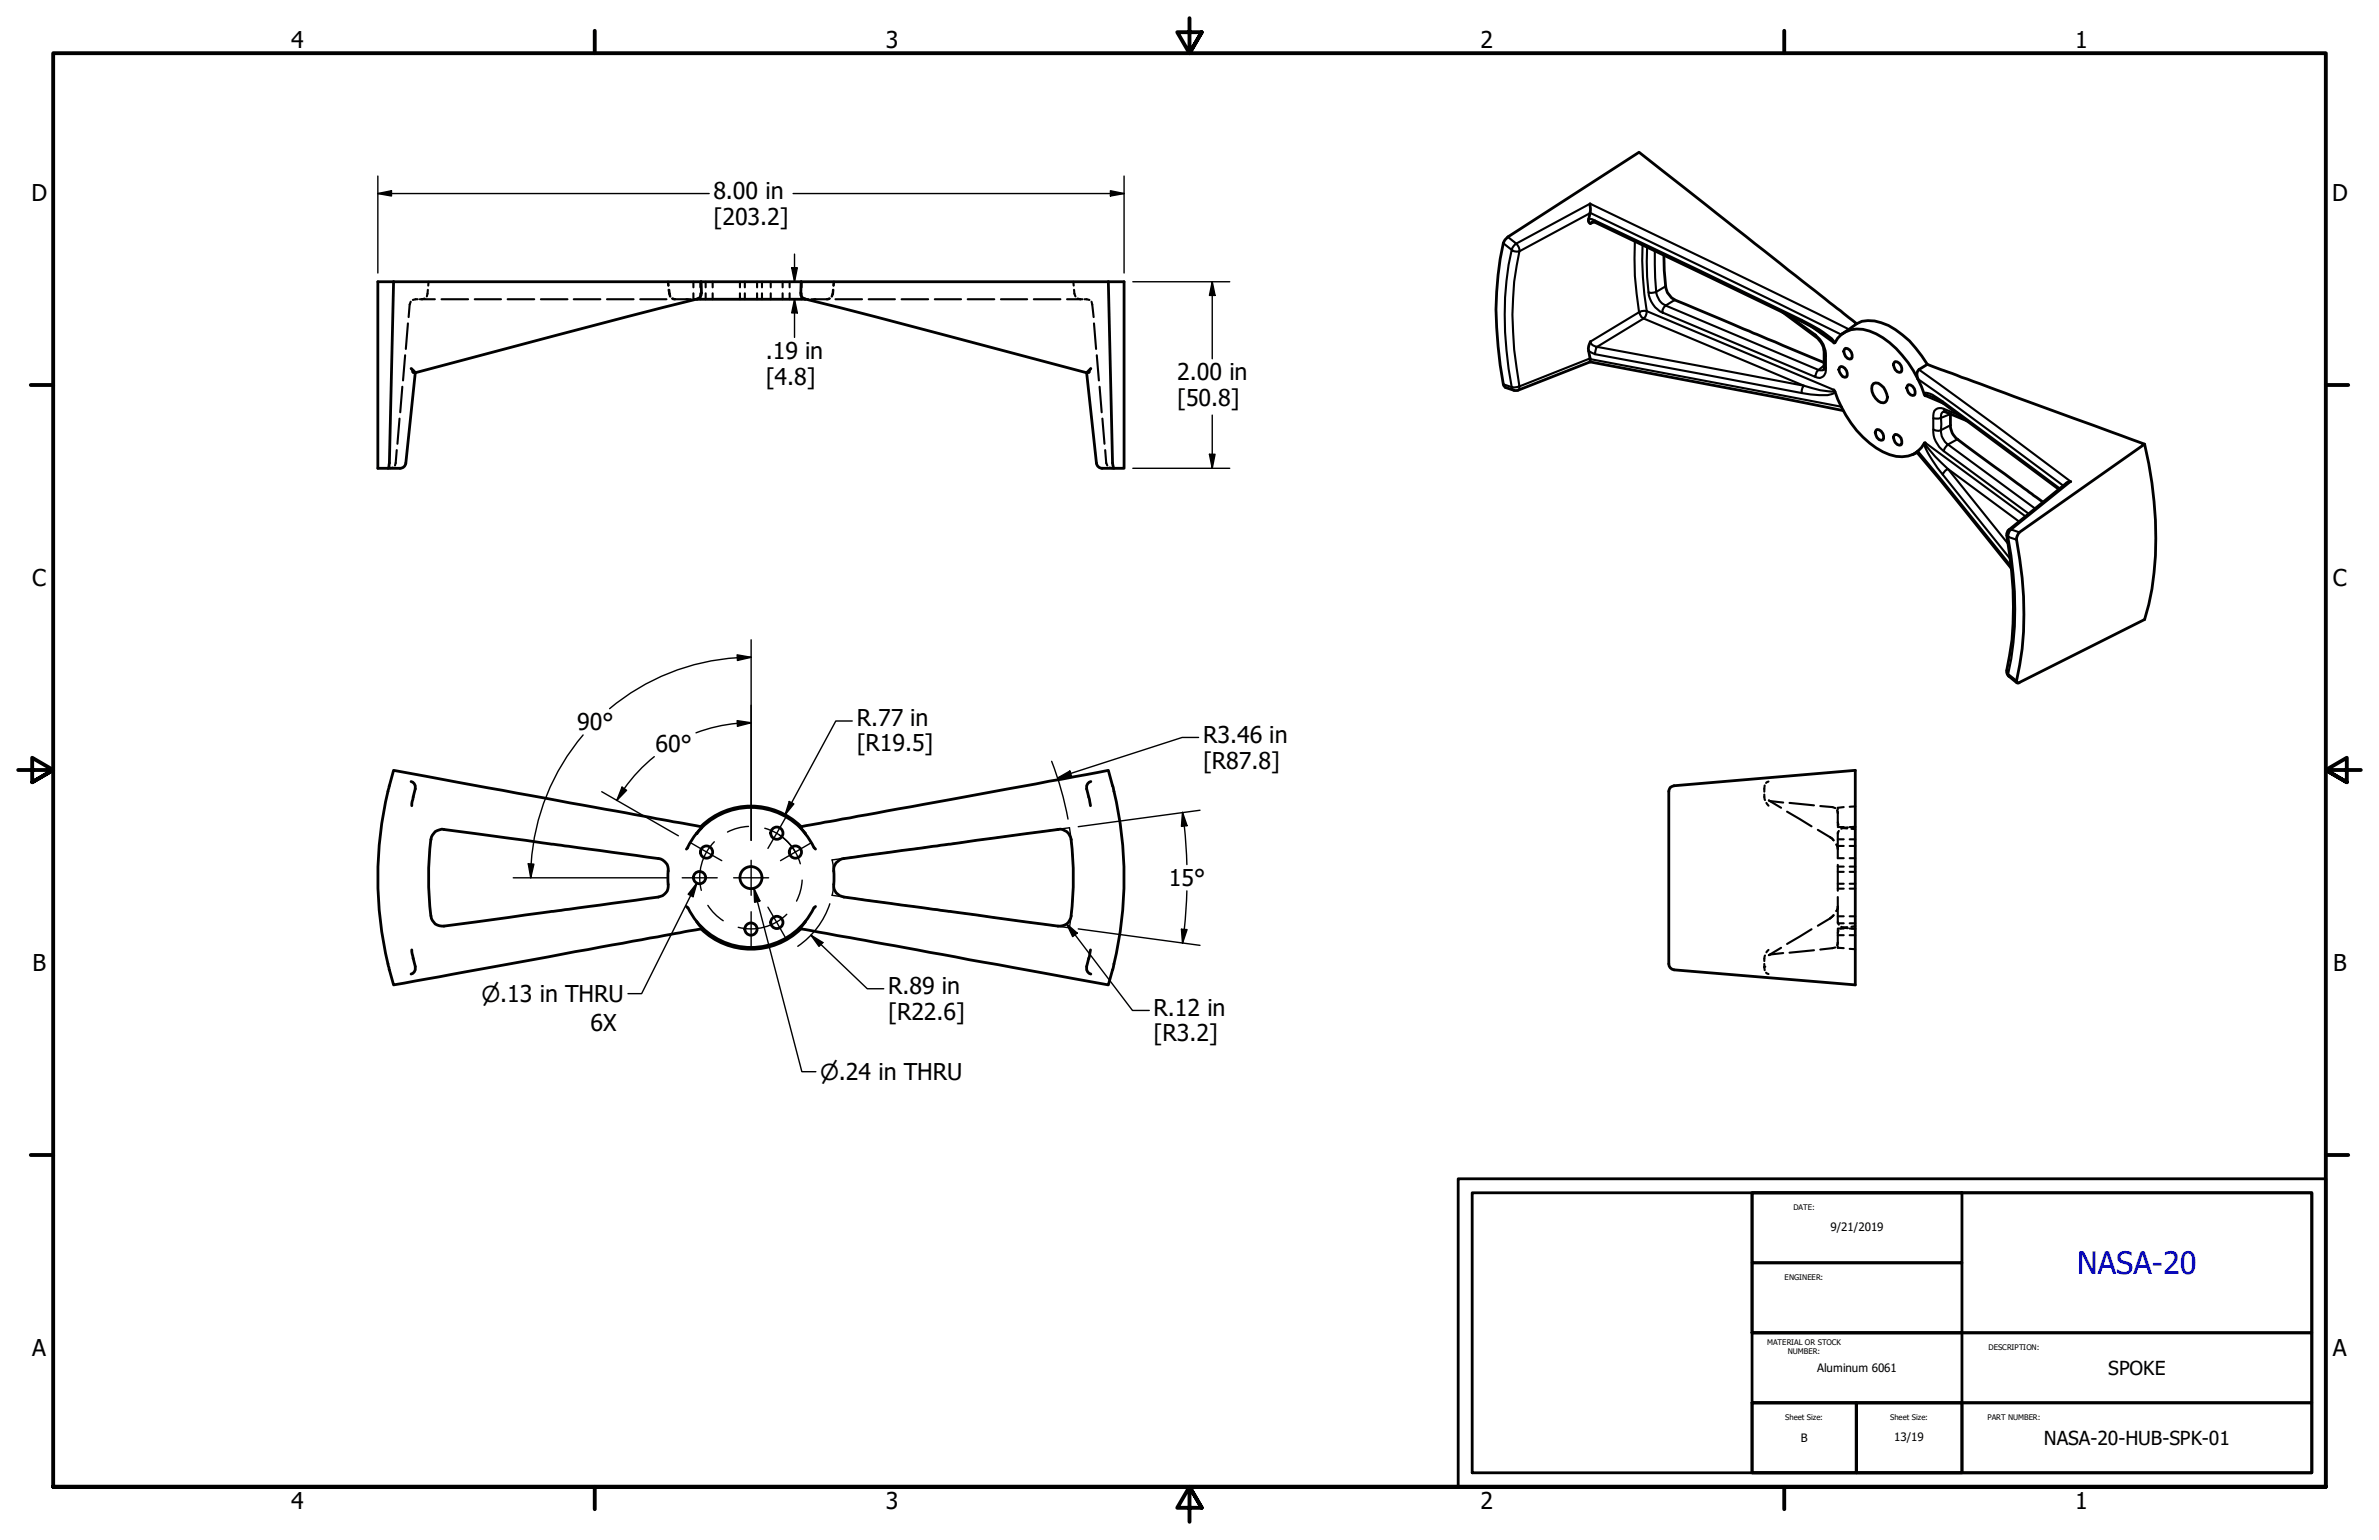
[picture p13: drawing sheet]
<svg xmlns="http://www.w3.org/2000/svg" width="432mm" height="279mm" viewBox="0 0 432 279" stroke-linecap="round" stroke-linejoin="round" font-family="sans-serif">
<defs><g id="words">
<text font-size="5.6" fill="#00f" x="377" y="231.1">NASA-20</text>
<g font-size="4.2">
<text x="52.8" y="8.6">4</text>
<text x="160.8" y="8.6">3</text>
<text x="268.7" y="8.6">2</text>
<text x="376.7" y="8.6">1</text>
<text x="5.7" y="36.4">D</text>
<text x="129.5" y="36.1">8.00 in</text>
<text x="129.5" y="40.8">[203.2]</text>
<text x="423.3" y="36.4">D</text>
<text x="139" y="65.1">.19 in</text>
<text x="139" y="69.8">[4.8]</text>
<text x="213.7" y="69">2.00 in</text>
<text x="213.7" y="73.7">[50.8]</text>
<text x="5.8" y="106.3">C</text>
<text x="423.4" y="106.3">C</text>
<text x="155.5" y="131.8">R.77 in</text>
<text x="104.8" y="132.5">90°</text>
<text x="119" y="136.4">60°</text>
<text x="155.5" y="136.3">[R19.5]</text>
<text x="218.4" y="134.7">R3.46 in</text>
<text x="218.4" y="139.4">[R87.8]</text>
<text x="212.2" y="160.8">15°</text>
<text x="5.9" y="176.1">B</text>
<text x="423.5" y="176.1">B</text>
<text x="161.2" y="180.3">R.89 in</text>
<text x="161.2" y="185">[R22.6]</text>
<text x="209.4" y="184.3">R.12 in</text>
<text x="107.2" y="187.1">6X</text>
<text x="209.4" y="188.9">[R3.2]</text>
<text x="5.8" y="246">A</text>
<text x="423.4" y="246">A</text>
<text x="52.8" y="273.8">4</text>
<text x="160.8" y="273.8">3</text>
<text x="268.7" y="273.8">2</text>
<text x="376.7" y="273.8">1</text>
</g>
<g font-size="4">
<text x="87.4" y="181.8">⌀.13 in THRU</text>
<text x="148.8" y="196">⌀.24 in THRU</text>
</g>
<g font-size="3.5">
<text x="382.7" y="249.4">SPOKE</text>
<text x="371" y="262.1">NASA-20-HUB-SPK-01</text>
</g>
<g font-size="2.1">
<text x="332.2" y="223.4">9/21/2019</text>
<text x="329.8" y="248.9">Aluminum 6061</text>
<text x="326.8" y="261.6">B</text>
<text x="343.8" y="261.5">13/19</text>
</g>
<g font-size="1.4">
<text x="325.5" y="219.5">DATE:</text>
<text x="323.9" y="232.2">ENGINEER:</text>
<text x="320.7" y="244">MATERIAL OR STOCK</text>
<text x="324.5" y="245.7">NUMBER:</text>
<text x="360.9" y="244.9">DESCRIPTION:</text>
<text x="324" y="257.6">Sheet Size:</text>
<text x="343.1" y="257.6">Sheet Size:</text>
<text x="360.7" y="257.6">PART NUMBER:</text>
</g>
</g></defs>
<!-- layer: Visible (ANSI) -->
<g fill="none" stroke="#000" stroke-width=".51">
<path d="M288.6 37l.1 1.2-.3 1.6a.63 .63 0 0 0 .3 .8M71.4 51.1l-.7 32.9-.1 .6-.2 .4h2.2a1.05 1.05 0 0 0 1.1-1M126.5 54.3h19.6M127.3 51.1v2a1.09 1.09 0 0 1-.7 1.1 2357.2 2357.2 0 0 0-51.2 13.4M145.4 51.1v2a.93 .93 0 0 0 .6 1.1 2271.8 2271.8 0 0 1 51.2 13.4M201.2 51.1l.7 32.9 .3 1h-2.2M289 40.3h.4l37.7 18.1 2.3 1.2 2.2 1.4M302 46.3l.1 2.8 .2 2.8a3.5 3.5 0 0 0 1.7 2.5l27.1 11.4M323.5 56.6l6.1 4.6a3.5 3.5 0 0 1 1.5 2.9l-.1 3M337 58.7a5.3 5.3 0 0 1 4.4-.2 15.7 15.7 0 0 1 7.4 6.1l1 1.5M74.6 66.9l.8 .7M75.4 67.6l-1.7 16.4"/>
<path d="M197.2 67.6l1.8 16.4M198 66.9l-.8 .7M288.6 65.7l34.6 6.5 11.3 2.3M288.6 65.7l-13.1 5.1M288.7 62a3.3 3.3 0 0 0-.1 3v.7M332.9 62.2a5 5 0 0 1 6.4-2.1 17.1 17.1 0 0 1 8.8 8.7M332.9 70.7a21.7 21.7 0 0 0 7.7 10.6 6.9 6.9 0 0 0 6.7 1.1l.8-.5M333.9 66.7l.2-.2a1.35 1.35 0 0 1 1.1 1.9 1.01 1.01 0 0 1-1.3-.9l-.1-.4zM334.4 60.5l2.6-1.8-39.5-31.1-23.8 15.4-.7 .8a58.6 58.6 0 0 0-.7 22.4l.7 3.8 .2 .3 1.6 .5h.7M335 63.2a1.34 1.34 0 0 1 1 1.9 1.18 1.18 0 0 1-1.1-.6 1.18 1.18 0 0 1 .1-1.3zM340 69.6l.4-.1a2.58 2.58 0 0 1 2.1 3.1 .92 .92 0 0 1-1.6 .2 2.39 2.39 0 0 1-.9-3.2zM340.5 78.1l.2-.2a1.34 1.34 0 0 1 1.1 1.9 1.24 1.24 0 0 1-1.3-1.7z"/>
<path d="M343.8 65.8l.2-.2a1.34 1.34 0 0 1 1.1 1.9 1.24 1.24 0 0 1-1.3-1.7zM343.8 79l.2-.2a1.3 1.3 0 0 1 1.1 1.9 1.24 1.24 0 0 1-1.3-1.7zM346.2 70l.2-.2a1.34 1.34 0 0 1 1.1 1.9 1.24 1.24 0 0 1-1.3-1.7zM348.1 68.8l1.3 3M348.1 68.8a1.4 1.4 0 0 1 .2-1.7l1.5-1 39.5 14.5-22.8 16-.5 1a66.1 66.1 0 0 1 .6 23.1l-.6 2.8v.3l.3 .2 23-11.6a57.7 57.7 0 0 0 1.3-24.8l-1.3-7M350.8 72l.5 .2 1.6 1.1 20.8 15.5M352.8 74.7l4.3 1.7M354 75.1v1a3.8 3.8 0 0 0 1.3 3.6l15.5 11.4M70.4 85h-1.8v-33.9h135.4v33.9h-1.8M199 84a1.05 1.05 0 0 0 1.1 1M348 82.1l-.9 .4M348.1 81.9l-.2 .1 4.4 5.2 12.8 15.9"/>
<path d="M349.4 80.3h-.1l-.6 .9-.6 .7M364.2 97.2a64.9 64.9 0 0 1 .5 21.7l-.5 2.7M364.6 96.1a1.05 1.05 0 0 0-.3 1M375.9 87.4l-.8 .2-10.5 8.5M364.3 121.6a1.05 1.05 0 0 0 .3 1.1M364.6 122.7l1.5 1.2M74.6 141.8a1.16 1.16 0 0 1 .7 1.7l-.6 2.7M78.2 152.3a58.5 58.5 0 0 0 0 13.9M78.2 152.3a1.98 1.98 0 0 1 2.4-1.8l38.9 5.3a2.08 2.08 0 0 1 1.8 2.3M121.3 158l-.1 2a2.11 2.11 0 0 1-1.7 2.8l-38.9 5.2a1.98 1.98 0 0 1-2.4-1.8M124.8 153.8l-.2 .3M126.5 151.3l.8-1v-.3l-55.9-10.2a67.7 67.7 0 0 0 0 38.9l55.9-10.2v-.3l-.8-.9"/>
<path d="M127.2 149.9a13 13 0 0 1 18.2 0M146.1 151.2l1.9 2.9M146.2 151.3l-.3-.4a.81 .81 0 0 1-.5-.9l55.8-10.2a67.7 67.7 0 0 1 0 38.9l-55.8-10.2a.81 .81 0 0 1 .5-.9l.3-.3M146.2 151.2a12.7 12.7 0 0 0-21.4 2.5M151.3 158l.1 2a2.2 2.2 0 0 0 1.8 2.8l38.8 5.2a2.07 2.07 0 0 0 2.4-1.8M194.4 152.3a58.5 58.5 0 0 1 0 13.9M194.4 152.3a2.07 2.07 0 0 0-2.4-1.8l-38.8 5.3a2.07 2.07 0 0 0-1.9 2.3M197.6 144.6l.3 1.6M198 141.8a1.17 1.17 0 0 0-.7 1.7l.3 1.1M303.1 142.9l.7-.3 32.9-2.8v38.9l-32.9-2.7a1.09 1.09 0 0 1-.9-1.1v-31.3zM74.7 172.3l.3 1.6M75 173.9l.4 1.4"/>
<path d="M75.4 175.4a1.09 1.09 0 0 1-.8 1.3M124.6 164.5l.2 .2M127.2 168.5a13 13 0 0 0 18.2 0M148 164.5l-.1 .1a12.9 12.9 0 0 1-16.6 6.3 12.7 12.7 0 0 1-6.4-6.2M197.2 175.4a1.09 1.09 0 0 0 .8 1.3M197.6 173.9l-.4 1.4M197.9 172.3l-.3 1.6"/>
<circle cx="127" cy="159.2" r="1.11"/>
<circle cx="128.2" cy="154.6" r="1.11"/>
<circle cx="136.3" cy="159.2" r="2"/>
<circle cx="141" cy="151.2" r="1.11"/>
<circle cx="144.4" cy="154.6" r="1.11"/>
<circle cx="136.3" cy="168.6" r="1.11"/>
<circle cx="141" cy="167.4" r="1.11"/>
</g>
<!-- layer: Hidden (ANSI) -->
<g fill="none" stroke="#000" stroke-width=".38">
<path d="M74 58.7l-.3 4.6M74.5 54.7l-.1 .5-.2 2.3M75.8 54.3l-.9 .1M76.2 54.3h2.7M77.1 54.2l-.5 .1M77.7 52.6l-.2 1.2M77.8 51.1l-.1 .7M80.1 54.3h4.9M86.2 54.3h4.7M92.1 54.3h4.9M98.2 54.3h4.8M104.1 54.3h4.9"/>
<path d="M110.2 54.3h4.8M116.2 54.3h4.8M121.2 51.1l.1 .7M121.3 51.1v.7M121.3 52.6l.3 1.2M121.5 52.6l.2 1.2M122 54.2l.5 .1M122 54.2l.6 .1M122.2 54.3h2.5M124.8 54.3h.6M125.9 51.1v1M125.9 53.2v1.1"/>
<path d="M126.5 54.2l-.6 .1M126.6 54.2h.1M127.1 51.1v1M127.1 53.2v1.1M128.1 51.1v1M128.1 53.2v1.1M129.3 51.1v1M129.3 53.2v1.1M134.3 51.1v1M134.3 53.2v1.1M135.2 51.1v1M135.2 53.2v1.1"/>
<path d="M137.4 51.1v1M137.4 53.2v1.1M138.3 51.1v1M138.3 53.2v1.1M139.9 51.1v1M139.9 53.2v1.1M142 51.1v1M142 53.2v1.1M143.3 51.1v1M143.3 53.2v1.1M145.5 51.1v1M145.5 53.2v1.1"/>
<path d="M146.1 54.3h.1M146.1 54.2l.1 .1M146.2 54.3h.5M147.3 54.3h.6M148 54.3h2.4M150.6 54.2l-.5 .1M151.2 52.6l-.3 1.2M151.3 52.6l-.3 1.2M151.3 51.1v.7M151.4 51.1l-.1 .7M151.6 54.3h4.9M157.7 54.3h4.7"/>
<path d="M163.6 54.3h4.9M169.7 54.3h4.7M175.6 54.3h4.9M181.7 54.3h4.7M187.6 54.3h4.9M193.7 54.3h2.8M194.8 51.1l.1 .7M194.9 52.6l.3 1.2M195.6 54.2l.5 .1M196.8 54.3l.9 .1M198.1 54.7l.4 2.8M198.6 58.7l.3 4.6"/>
<path d="M72.5 75.9l-.4 4.6M73 70.2l-.4 4.6M73.5 64.5l-.3 4.5M74.7 66.9v.2M74.8 67.4l.3 .2M75.2 67.6h.2M197.2 67.6h.2M197.8 67.4l-.3 .2M197.9 66.9v.2M199.1 64.5l.4 4.5M199.6 70.2l.4 4.6M200.1 75.9l.4 4.6"/>
<path d="M71.3 84.8l-.5 .2M72 81.7l-.3 2.8M200.6 81.7l.2 2.3 .2 .5M201.4 84.8l.5 .2M320.2 144.1l.2 1.1M320.3 142.5l-.1 1.1M320.6 145.7l.4 .5M321 141.8l-.5 .2M321.2 145.3l-.1-.1 2.2 1.4M321.3 145.4l2.4 .2M324.4 147.3l4.4 2.6M324.8 145.7l4.4 .4"/>
<path d="M329.9 150.6l2.3 1.3 .6 .6M330.4 146.2l2.2 .2 .5 .2M333.3 153.2l.3 .9M333.4 147l.2 .5M333.6 147.2v2.7M333.6 151v4.7h1M333.6 156.9v4.7M333.6 157.2h1M333.6 149.2l.1 .5M333.6 153.5h1M333.6 152.3h1M333.6 150.1h1"/>
<path d="M333.6 158.2h1M333.8 150.7l-.2 .6M334.1 150.1l.4 .1 .8 .1M334.6 146.4l-1 .2v.3M335.4 150.1l-1.2 .3M335.7 157.2h1M335.7 155.7h1M335.7 153.5h1M335.7 152.3h1M335.7 150.1h1M335.7 158.2h1M336 150.4h.7"/>
<path d="M336.7 150l-.6 .1M336.7 146.3l-1 .1M320.2 175.5l.1 .5M320.2 174.9v.5M320.4 173.4l-.2 1M320.5 176.5l.5 .2M321 172.3l-.4 .5M323.3 172l-2.2 1.3 .1-.1M323.7 172.9l-2.4 .3M328.8 168.6l-4.4 2.7M329.2 172.4l-4.4 .4M332.8 166.1l-.6 .5-2.3 1.4"/>
<path d="M333.1 171.9l-2.7 .4M333.6 167.3l.2 .5M333.6 164.5l-.3 .8M333.6 162.8v4.6M333.6 168.7v2.6M333.6 171.6v.4h1M333.6 171l-.2 .5M333.6 161.2h1M333.6 160.3h1M333.6 168.5h1M333.6 166.2h1M333.6 169.7h1"/>
<path d="M333.6 167.5h1M333.7 168.8l-.1 .5M334.2 168.1l1.2 .3M335.3 168.2l-.8 .1-.4 .2M335.7 172.1l1 .1M335.7 161.2h1M335.7 160.3h1M335.7 168.5h1M335.7 166.2h1M335.7 169.7h1M335.7 167.5h1M336.1 168.5h.6"/>
<path d="M336.7 168l-.7 .1"/>
</g>
<g fill="#000">
<circle cx="126.5" cy="54.3" r=".19"/>
<circle cx="146.1" cy="54.2" r=".19"/>
<circle cx="75.4" cy="67.6" r=".19"/>
<circle cx="197.2" cy="67.6" r=".19"/>
<circle cx="320.2" cy="175.4" r=".19"/>
</g>
<!-- layer: Visible Narrow (ANSI) -->
<g fill="none" stroke="#000" stroke-width=".38">
<path d="M288.4 39.8h.5l.6 .2M288.6 38.7l-12.8 6.9a1.75 1.75 0 0 0-.6-1.4l13.4-7.2 23.6 11.3 23.4 11.5M288.6 38.6l34.3 16.5 11.3 5.6M273.7 43l1.5 1.2-.4 .3-.4 .8-1.5-1.2M274.4 45.3l.4 .3h1a57.7 57.7 0 0 0-.5 21.1l.5 3.4-1 .2-.4-.1a61.4 61.4 0 0 1 0-24.9zM289 40.3l-.3 .3 .7-.3M289.6 40.4l-.1-.4 37.5 18M296.7 43.8a56.3 56.3 0 0 0 .8 12.8l-8.8 5.4a1.25 1.25 0 0 0 1.2 .9l-.2 .3-.2 1.1-1.1-.6M297.5 56.6l.4-.1h1l-.3 1-.3 .3-.4-.3zM298.1 44.4a59 59 0 0 0 .8 12.1l34 14.2-.4 .4a17.3 17.3 0 0 1-5.1-1.1l-29.1-12.2-8.4 5.1 37.5 7.1-.2 .4-.2 .9-37.5-7M299 44.8v5.4l.2 2.8M300.4 45.5v4.9l.2 2.6 1.7-1.1"/>
<path d="M304 54.4l-1.7 1 27.8 11.7-.3 .3-.3 1-27.7-11.7v-.4l.5-.9a3 3 0 0 1-1.7-2.4l-.9 .1-.5-.1a4.6 4.6 0 0 0 2.6 3.7M324.7 57.3l4.8 3.4M327.1 58.4l-.1-.4a19.5 19.5 0 0 1 5.8 3.8l.3 .4M328.7 59.2l4.2 3a2.42 2.42 0 0 0-1.3-1.2M272.9 69.7l1.5 .5 .1 .4 .3 .2M288.6 65.2l45.6 8.6M288.6 65l-12.8 5.1-.1 .6-.2 .1M329.6 61.2l-.1-.5a4.7 4.7 0 0 1 1.9 3.9M331.1 66.4l.3 .3M331.1 66.3l-1 .8 .7 .1 .2-.1M331.1 64.1l.3 .5v2.1M331.4 66.7a1.35 1.35 0 0 1-.4 1.5 1.35 1.35 0 0 1-1.5 .2"/>
<path d="M333.1 71.1a2.14 2.14 0 0 1-2.1 .6l-2.4-.1-1.6-.3M348.1 68.8a726.4 726.4 0 0 1 26.4 19.3M348.3 67.1l13.9 10.1 13.7 10.2-10.8 8.7-.3-.1-.2 .1M349.2 71.5l.3-.3a4.1 4.1 0 0 1 2.2 1l.9 .6M350.8 72l-.9-.3h-.5v.1l3.5 1.5-.3-.5 21.3 15.8M350.9 77.9l1 .3 .4-.2a3.1 3.1 0 0 0 1.3 2.6l-.7 .8-.1 .5M352.8 74.2l.3 .5M352.8 74.7a.89 .89 0 0 0-.5 1.1l-.4 .1h-1M354 75.1l-1.7 .7v2.2l1.7-.8M355.3 79.7l-1.7 .9 15.8 11.7M355.9 75.4l-3.1-1.2a1.27 1.27 0 0 0-1.9 1.2v1.5a5 5 0 0 0 1.9 5l15.4 11.3M348.1 81.9l17 20.8"/>
<path d="M349.2 80.5a12.8 12.8 0 0 0 2.5 4.4l.9 1.2 .5-.8 .5-.2a24.6 24.6 0 0 1-4.2-4.5v-.3l18.2 13.4M352.6 86.1l12.3 15.3M364.2 97.2l.3 .2a61.4 61.4 0 0 1 0 24.9l-.3-.3v-.4M366.5 94.6l-12.9-9.5 10.9 13.6M366.5 96.6l-1.4-.5-.4 .3-.2 1 1.5 .5M364.6 122.7l-.1-.4 1.5 1.2"/>
</g>
<!-- layer: Border (ANSI) -->
<g fill="none" stroke="#000" stroke-width=".7">
<path d="M107.9 5.6v4.1M215.9 3.3v6.4l-2.2-3.9h4.4l-2.2 3.9 2.2-3.9M323.8 5.6v4.1M5.6 69.8h4.1M422.1 69.8h4.1M3.3 139.7h6.4l-3.9-2.2v4.4l3.9-2.2-3.9 2.2M428.5 139.7h-6.4l3.9-2.2v4.4l-3.9-2.2 3.9 2.2M5.6 209.5h4.1M422.1 209.5h4.1M9.7 269.7v-260h412.4v260h-412.4h412.4M107.9 269.7v4.1M218.1 273.6l-2.2-3.9 2.2 3.9h-4.4l2.2-3.9v6.4"/>
<path d="M323.8 269.7v4.1"/>
</g>
<!-- layer: Title (ANSI) -->
<path d="M264.7 213.9h157.4v55.8h-157.4zM267.2 216.4h152.4v50.8h-152.4zM318 216.4h38.1v12.7h-38.1zM318 216.4h101.6v25.4h-101.6zM318 229.1h38.1v12.7h-38.1zM318 254.5v12.7h18.9v-12.7h19.2v12.7h-19.2v-12.7zM318 241.8h101.6v12.7h-101.6zM318 254.5h101.6v12.7h-101.6zM336.9 254.5v12.7M356.1 241.8v25.4" fill="none" stroke="#000" stroke-width=".51"/>
<!-- layer: Sketch Geometry (ANSI) -->
<path d="M151 156l43.1-5.8a58.5 58.5 0 0 1 0 18.1M151 156a15.1 15.1 0 0 1 0 6.4M151 162.4l43.1 5.9" fill="none" stroke="#000" stroke-width=".25"/>
<!-- layer: Center Mark (ANSI) -->
<path d="M123.8 159.3h6.4M125.5 153l5.5 3.1M133.2 159.3h6.3M136.3 156.1v6.3M142.6 148.4l-3.2 5.5M147.1 153l-5.4 3.1M136.3 165.4v6.4M139.4 164.6l3.2 5.5" fill="none" stroke="#000" stroke-width=".25"/>
<!-- layer: Centerline (ANSI) -->
<path d="M129.7 152.7a9.3 9.3 0 0 0-2.4 8.8M135.9 149.9l-2.3 .4-1.6 .7M138.8 150.3a9.3 9.3 0 0 1 5.6 4.3M141.5 151.5l1.8 1.6 1.1 1.5M144.4 154.6l.9 2.1M145.6 159.7l-.2 1.7-.8 2.1M128.5 164.3l1.4 1.7 1.4 1M142.8 165.9a9.3 9.3 0 0 1-8.8 2.3" fill="none" stroke="#000" stroke-width=".25"/>
<!-- layer: Dimension (ANSI) -->
<g fill="none" stroke="#000" stroke-width=".25">
<path d="M68.6 35.1l2.5-.5v1zM68.6 35.1h60.1M68.6 31.9v17.6M144 35.1h60M201.5 34.6l2.5 .5-2.5 .5zM204 31.9v17.6M143.7 48.6h1l-.5 2.5zM144.2 54.3l.5 2.5h-1zM144.2 54.3v6.9M144.2 46.1v5M205.6 51.1h17.6M220 51.1l.5 2.5h-1z"/>
<path d="M220 51.1v14M220 75.3v9.7M205.6 85h17.6M219.5 82.4h1l-.5 2.6zM133.8 118.8l2.5 .5-2.4 .5zM133.8 119.3a40 40 0 0 0-23.2 9.3M136.3 116.1v36.4M136.3 119.3h-2.5M105.8 133.3a40 40 0 0 0-9.4 23.4M118.8 137.3a27.9 27.9 0 0 0-6.8 7.9M133.8 130.7l2.5 .4-2.4 .7zM133.8 131.2a28.1 28.1 0 0 0-7.5 1.8"/>
<path d="M136.3 131.1l-2.5 .2M154.7 130.8h-3l-9.2 17M190.9 138.1a58.5 58.5 0 0 1 2.9 10.5M217.6 133.8h-3l-22.6 7.4M93.2 159.3h27.9M95.9 156.7l1 .1-.6 2.5zM96.4 156.8l-.1 2.5M109.2 143.6l13.9 8M112.9 142.8l.8 .6-1.7 1.8zM143.3 145.4l.8 .5-1.6 1.9zM192 141.2l2.2-1.3 .3 .9zM214.6 147.4l.9 2.4-1.1 .1z"/>
<path d="M214.6 147.4l.5 4.2 .3 5.3M217.8 147l-22.1 3M147.2 169.7l2.2 1.3-.7 .7zM147.2 169.7l10.2 9.7h3M150.6 164a15.1 15.1 0 0 1-5.8 7.7M193.6 167.6l1.9 1.7-.8 .6zM193.6 167.6l11.9 15.7h3.1M195.7 168.5l22.1 3M214.4 168.6l1.1 .1-.9 2.4zM214.9 168.6l-.3 2.5M215.4 161.6l-.4 7"/>
</g>
<g fill="#000">
<path d="M68.6 35.1l2.5-.5v1z" fill-rule="evenodd"/>
<path d="M201.5 34.6l2.5 .5-2.5 .5z" fill-rule="evenodd"/>
<path d="M143.7 48.6h1l-.5 2.5z" fill-rule="evenodd"/>
<path d="M144.2 54.3l.5 2.5h-1z" fill-rule="evenodd"/>
<path d="M220 51.1l.5 2.5h-1z" fill-rule="evenodd"/>
<path d="M219.5 82.4h1l-.5 2.6z" fill-rule="evenodd"/>
<path d="M133.8 118.8l2.5 .5-2.4 .5z" fill-rule="evenodd"/>
<path d="M133.8 130.7l2.5 .4-2.4 .7z" fill-rule="evenodd"/>
<path d="M192 141.2l2.2-1.3 .3 .9z" fill-rule="evenodd"/>
<path d="M95.9 156.7l1 .1-.6 2.5z" fill-rule="evenodd"/>
<path d="M112.9 142.8l.8 .6-1.7 1.8z" fill-rule="evenodd"/>
<path d="M143.3 145.4l.8 .5-1.6 1.9z" fill-rule="evenodd"/>
<path d="M214.6 147.4l.9 2.4-1.1 .1z" fill-rule="evenodd"/>
<path d="M147.2 169.7l2.2 1.3-.7 .7z" fill-rule="evenodd"/>
<path d="M193.6 167.6l1.9 1.7-.8 .6z" fill-rule="evenodd"/>
<path d="M214.4 168.6l1.1 .1-.9 2.4z" fill-rule="evenodd"/>
</g>
<!-- layer: Symbol (ANSI) -->
<path d="M126.5 160.2l-.7 2.5-.9-.5zM126.5 160.2l-10 20.1h-2.5M136.8 161.2l1.1 2.2-.9 .3zM136.8 161.2l8.7 33.2h2.6" fill="none" stroke="#000" stroke-width=".25"/>
<g fill="#000">
<path d="M126.5 160.2l-.7 2.5-.9-.5z" fill-rule="evenodd"/>
<path d="M136.8 161.2l1.1 2.2-.9 .3z" fill-rule="evenodd"/>
</g>
<use href="#words"/>
</svg>
